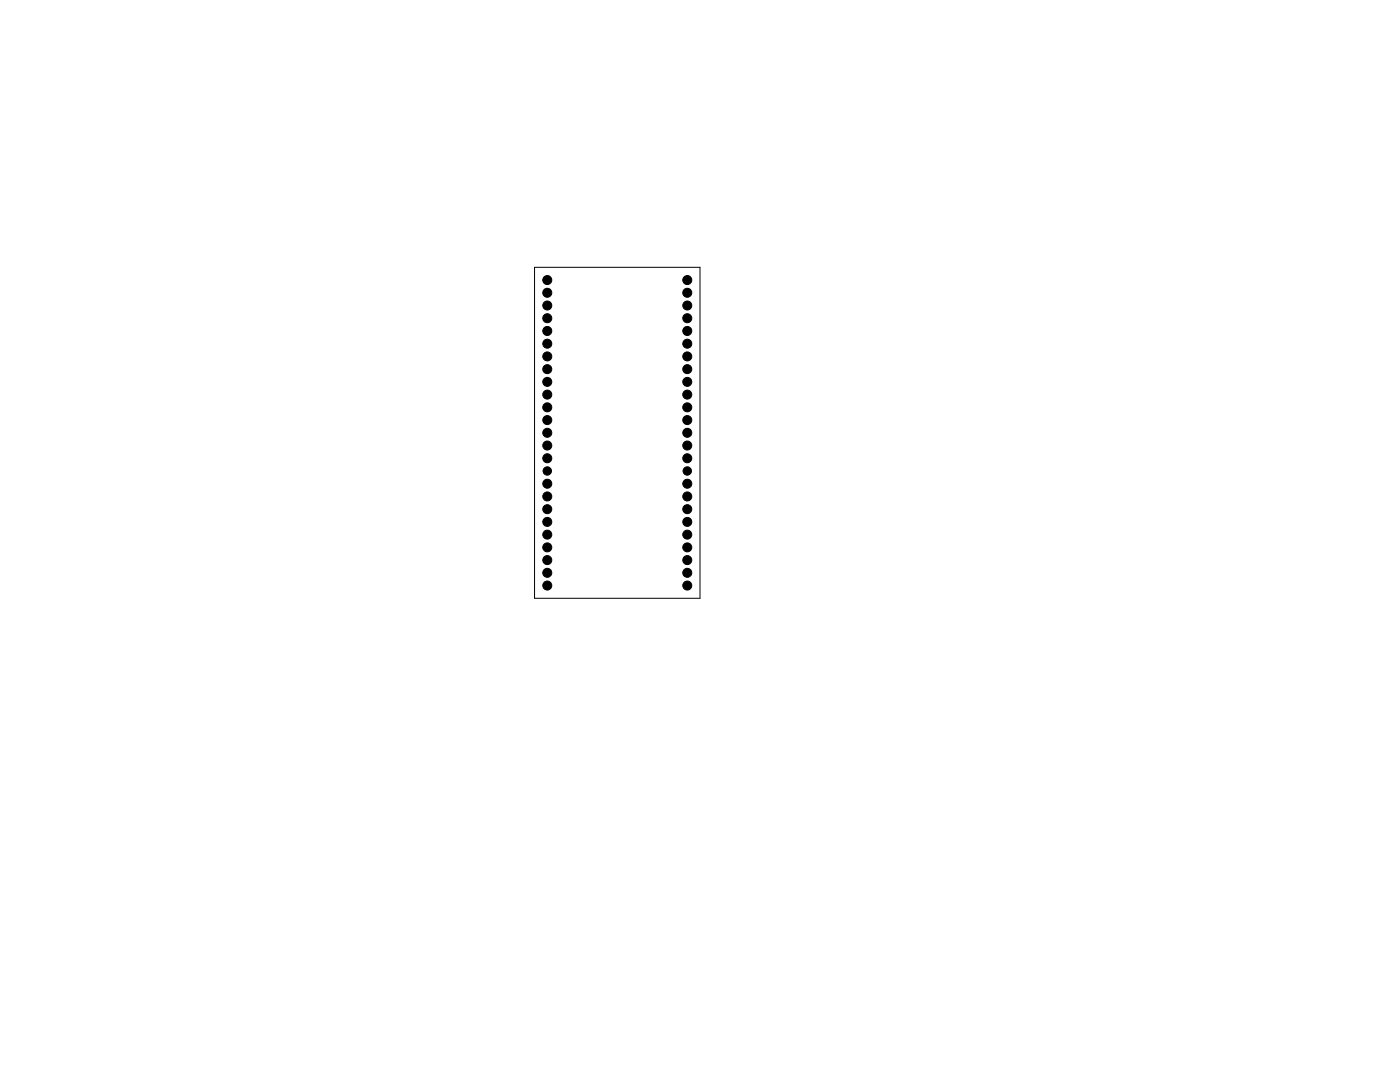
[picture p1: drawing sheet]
<svg xmlns="http://www.w3.org/2000/svg" width="279mm" height="216mm" viewBox="0 0 279 216" stroke-linecap="round" stroke-linejoin="round" font-family="sans-serif">
<path d="M106.7 53.3h33v66.1h-33z" fill="none" stroke="#000" stroke-width=".2"/>
<g fill="#000" stroke="#000" stroke-width=".2">
<circle cx="109.2" cy="55.9" r=".9"/>
<circle cx="109.2" cy="58.4" r=".9"/>
<circle cx="137.2" cy="55.9" r=".9"/>
<circle cx="137.2" cy="58.4" r=".9"/>
<circle cx="109.2" cy="71.1" r=".9"/>
<circle cx="109.2" cy="76.2" r=".9"/>
<circle cx="109.2" cy="68.6" r=".9"/>
<circle cx="109.2" cy="61" r=".9"/>
<circle cx="109.2" cy="66" r=".9"/>
<circle cx="109.2" cy="73.7" r=".9"/>
<circle cx="109.2" cy="78.7" r=".9"/>
<circle cx="109.2" cy="63.5" r=".9"/>
<circle cx="137.2" cy="61" r=".9"/>
<circle cx="137.2" cy="78.7" r=".9"/>
<circle cx="137.2" cy="68.6" r=".9"/>
<circle cx="137.2" cy="66" r=".9"/>
<circle cx="137.2" cy="71.1" r=".9"/>
<circle cx="137.2" cy="76.2" r=".9"/>
<circle cx="137.2" cy="63.5" r=".9"/>
<circle cx="137.2" cy="73.7" r=".9"/>
<circle cx="109.2" cy="94" r=".83"/>
<circle cx="109.2" cy="86.4" r=".9"/>
<circle cx="109.2" cy="91.4" r=".9"/>
<circle cx="109.2" cy="99.1" r=".9"/>
<circle cx="109.2" cy="88.9" r=".9"/>
<circle cx="109.2" cy="81.3" r=".9"/>
<circle cx="109.2" cy="83.8" r=".9"/>
<circle cx="109.2" cy="96.5" r=".9"/>
<circle cx="137.2" cy="94" r=".83"/>
<circle cx="137.2" cy="96.5" r=".9"/>
<circle cx="137.2" cy="83.8" r=".9"/>
<circle cx="137.2" cy="91.4" r=".9"/>
<circle cx="137.2" cy="99.1" r=".9"/>
<circle cx="137.2" cy="86.4" r=".9"/>
<circle cx="137.2" cy="88.9" r=".9"/>
<circle cx="137.2" cy="81.3" r=".9"/>
<circle cx="109.2" cy="116.8" r=".9"/>
<circle cx="109.2" cy="104.1" r=".9"/>
<circle cx="109.2" cy="101.6" r=".9"/>
<circle cx="109.2" cy="114.3" r=".9"/>
<circle cx="109.2" cy="111.8" r=".9"/>
<circle cx="109.2" cy="106.7" r=".9"/>
<circle cx="109.2" cy="109.2" r=".9"/>
<circle cx="137.2" cy="114.3" r=".9"/>
<circle cx="137.2" cy="101.6" r=".9"/>
<circle cx="137.2" cy="106.7" r=".9"/>
<circle cx="137.2" cy="116.8" r=".9"/>
<circle cx="137.2" cy="111.8" r=".9"/>
<circle cx="137.2" cy="109.2" r=".9"/>
<circle cx="137.2" cy="104.1" r=".9"/>
</g>
</svg>
